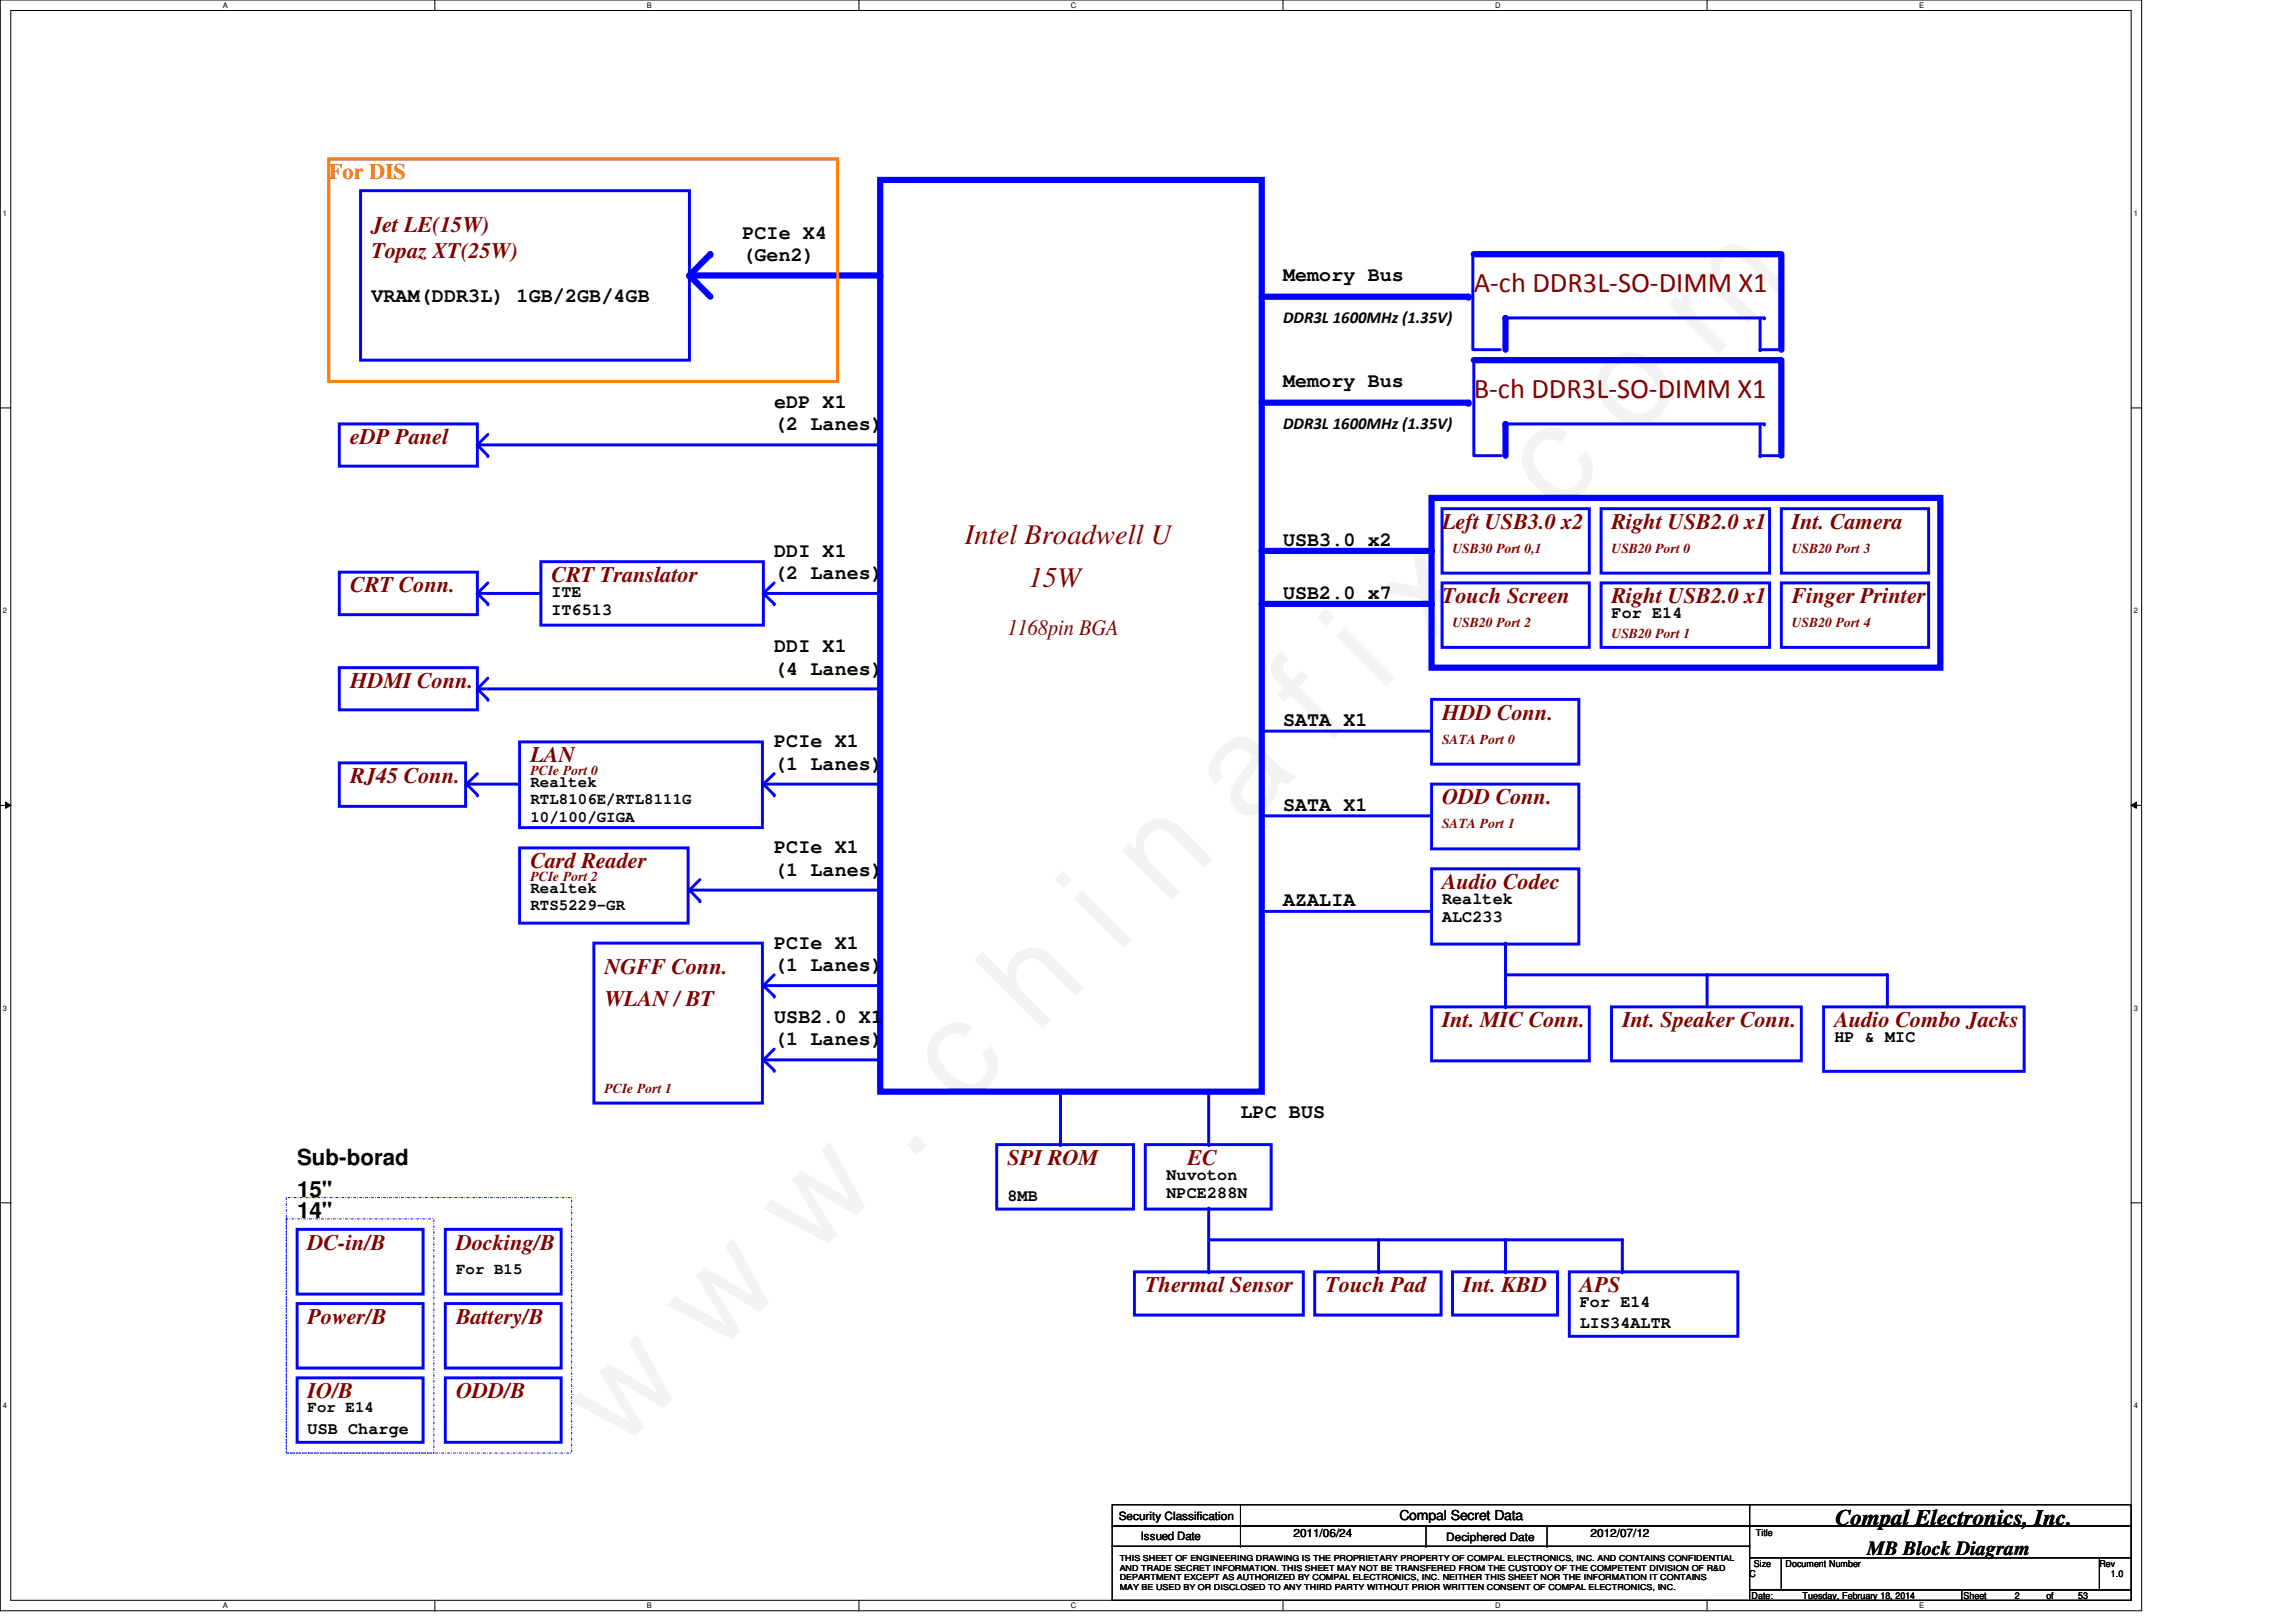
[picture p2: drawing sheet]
<svg xmlns="http://www.w3.org/2000/svg" width="297mm" height="210mm" viewBox="0 0 297 210" stroke-linecap="round" stroke-linejoin="round" font-family="sans-serif">
<defs><g id="words">
<text font-size="17.6" fill="#00f" x="80.1" y="188" transform="rotate(-45 80.1 188)">w w w . c h i n a f i x . c o m</text>
<g font-size="3.7" fill="#800000">
<text x="190.7" y="37.8">A-ch DDR3L-SO-DIMM X1</text>
<text x="190.7" y="51.5">B-ch DDR3L-SO-DIMM X1</text>
<text x="124.8" y="70.4">Intel Broadwell U</text>
<text x="133.1" y="75.9">15W</text>
</g>
<text font-size="2.9" fill="#ff8000" x="42.5" y="23.2">For DIS</text>
<g font-size="2.9" fill="#800000">
<text x="48" y="30.1">Jet LE(15W)</text>
<text x="48" y="33.4">Topaz XT(25W)</text>
<text x="45.3" y="57.5">eDP Panel</text>
<text x="186.6" y="68.5">Left USB3.0 x2</text>
<text x="208.5" y="68.5">Right USB2.0 x1</text>
<text x="231.8" y="68.5">Int. Camera</text>
<text x="45.3" y="76.7">CRT Conn.</text>
<text x="71.3" y="75.3">CRT Translator</text>
<text x="130.3" y="82.1">1168pin BGA</text>
<text x="186.6" y="78.1">Touch Screen</text>
<text x="208.5" y="78.1">Right USB2.0 x1</text>
<text x="231.8" y="78.1">Finger Printer</text>
<text x="45.3" y="89">HDMI Conn.</text>
<text x="186.6" y="93.1">HDD Conn.</text>
<text x="45.3" y="101.3">RJ45 Conn.</text>
<text x="68.6" y="98.6">LAN</text>
<text x="186.6" y="104.1">ODD Conn.</text>
<text x="68.6" y="112.4">Card Reader</text>
<text x="186.6" y="115.1">Audio Codec</text>
<text x="78.2" y="130.2">WLAN / BT</text>
<text x="78.2" y="126.1">NGFF Conn.</text>
<text x="186.6" y="132.9">Int. MIC Conn.</text>
<text x="209.9" y="132.9">Int. Speaker Conn.</text>
<text x="237.3" y="132.9">Audio Combo Jacks</text>
<text x="130.3" y="150.7">SPI ROM</text>
<text x="153.6" y="150.7">EC</text>
<text x="39.8" y="161.7">DC-in/B</text>
<text x="59" y="161.7">Docking/B</text>
<text x="148.2" y="167.2">Thermal Sensor</text>
<text x="171.5" y="167.2">Touch Pad</text>
<text x="189.3" y="167.2">Int. KBD</text>
<text x="204.4" y="167.2">APS</text>
<text x="39.8" y="171.3">Power/B</text>
<text x="59" y="171.3">Battery/B</text>
<text x="39.8" y="180.9">IO/B</text>
<text x="59" y="180.9">ODD/B</text>
</g>
<g font-size="2.9">
<text x="38.4" y="150.8">Sub-borad</text>
<text x="38.4" y="154.9">15&quot;</text>
<text x="38.4" y="157.6">14&quot;</text>
<text x="237.4" y="197.4">Compal Electronics, Inc.</text>
</g>
<g font-size="2.6">
<text x="96.1" y="30.9">PCIe X4</text>
<text x="96.1" y="33.8">(Gen2)</text>
<text x="48" y="39.1">VRAM(DDR3L) 1GB/2GB/4GB</text>
<text x="166" y="36.4">Memory Bus</text>
<text x="100.2" y="52.8">eDP X1</text>
<text x="166" y="50.1">Memory Bus</text>
<text x="100.2" y="55.7">(2 Lanes)</text>
<text x="166" y="70.7">USB3.0 x2</text>
<text x="100.2" y="72.1">DDI X1</text>
<text x="100.2" y="74.9">(2 Lanes)</text>
<text x="166" y="77.6">USB2.0 x7</text>
<text x="100.2" y="84.4">DDI X1</text>
<text x="100.2" y="87.3">(4 Lanes)</text>
<text x="166" y="94">SATA X1</text>
<text x="100.2" y="96.7">PCIe X1</text>
<text x="100.2" y="99.6">(1 Lanes)</text>
<text x="166" y="105">SATA X1</text>
<text x="100.2" y="110.4">PCIe X1</text>
<text x="100.2" y="113.3">(1 Lanes)</text>
<text x="166" y="117.3">AZALIA</text>
<text x="100.2" y="122.8">PCIe X1</text>
<text x="100.2" y="125.7">(1 Lanes)</text>
<text x="100.2" y="132.4">USB2.0 X1</text>
<text x="100.2" y="135.3">(1 Lanes)</text>
<text x="160.5" y="144.7">LPC BUS</text>
<text x="241.6" y="201.2">MB Block Diagram</text>
</g>
<g font-size="2.2">
<text x="166" y="41.8">DDR3L 1600MHz (1.35V)</text>
<text x="166" y="55.5">DDR3L 1600MHz (1.35V)</text>
<text x="71.3" y="77.2">ITE</text>
<text x="71.3" y="79.6">IT6513</text>
<text x="208.5" y="79.9">For E14</text>
<text x="186.6" y="117">Realtek</text>
<text x="186.6" y="119.4">ALC233</text>
<text x="237.3" y="134.8">HP &amp; MIC</text>
<text x="130.3" y="155.4">8MB</text>
<text x="150.9" y="152.7">Nuvoton</text>
<text x="150.9" y="155.1">NPCE288N</text>
<text x="204.4" y="171.8">LIS34ALTR</text>
<text x="204.4" y="169.1">For E14</text>
<text x="39.8" y="185.5">USB Charge</text>
</g>
<g font-size="2">
<text x="68.6" y="101.8">Realtek</text>
<text x="68.6" y="104.1">RTL8106E/RTL8111G</text>
<text x="68.6" y="106.4">10/100/GIGA</text>
<text x="68.6" y="115.5">Realtek</text>
<text x="68.6" y="117.8">RTS5229-GR</text>
<text x="59" y="164.9">For B15</text>
<text x="39.8" y="182.7">For E14</text>
</g>
<g font-size="1.8" fill="#800000">
<text x="187.9" y="71.5">USB30 Port 0,1</text>
<text x="208.5" y="71.5">USB20 Port 0</text>
<text x="231.8" y="71.5">USB20 Port 3</text>
<text x="187.9" y="81.2">USB20 Port 2</text>
<text x="208.5" y="82.5">USB20 Port 1</text>
<text x="231.8" y="81.2">USB20 Port 4</text>
<text x="68.6" y="100.3">PCIe Port 0</text>
<text x="186.6" y="96.2">SATA Port 0</text>
<text x="186.6" y="107.2">SATA Port 1</text>
<text x="68.6" y="114">PCIe Port 2</text>
<text x="78.2" y="141.5">PCIe Port 1</text>
</g>
<text font-size="1.8" x="181.1" y="196.8">Compal Secret Data</text>
<g font-size="1.5">
<text x="144.7" y="196.6">Security Classification</text>
<text x="147.6" y="199.3">Issued Date</text>
<text x="167.3" y="198.8">2011/06/24</text>
<text x="187.1" y="199.4">Deciphered Date</text>
<text x="205.8" y="198.8">2012/07/12</text>
</g>
<g font-size="1.2">
<text x="226.9" y="202.7">Size</text>
<text x="227.2" y="198.8">Title</text>
<text x="231" y="202.7">Document Number</text>
<text x="271.6" y="202.7">Rev</text>
<text x="226.4" y="204.1">C</text>
<text x="226.6" y="206.9">Date:</text>
<text x="233.2" y="206.9">Tuesday, February 18, 2014</text>
<text x="254" y="206.9">Sheet</text>
<text x="260.6" y="206.9">2</text>
<text x="264.7" y="206.9">of</text>
<text x="268.9" y="206.9">53</text>
<text x="273.1" y="204.1">1.0</text>
</g>
<g font-size="1.1">
<text x="144.9" y="203.2">AND TRADE SECRET INFORMATION. THIS SHEET MAY NOT BE TRANSFERED FROM THE CUSTODY OF THE COMPETENT DIVISION OF R&amp;D</text>
<text x="144.9" y="202">THIS SHEET OF ENGINEERING DRAWING IS THE PROPRIETARY PROPERTY OF COMPAL ELECTRONICS, INC. AND CONTAINS CONFIDENTIAL</text>
<text x="144.9" y="204.5">DEPARTMENT EXCEPT AS AUTHORIZED BY COMPAL ELECTRONICS, INC. NEITHER THIS SHEET NOR THE INFORMATION IT CONTAINS</text>
<text x="144.9" y="205.7">MAY BE USED BY OR DISCLOSED TO ANY THIRD PARTY WITHOUT PRIOR WRITTEN CONSENT OF COMPAL ELECTRONICS, INC.</text>
</g>
<g font-size="1">
<text x="28.8" y="1">A</text>
<text x="83.7" y="1">B</text>
<text x="138.6" y="1">C</text>
<text x="193.4" y="1">D</text>
<text x="248.3" y="1">E</text>
<text x=".4" y="27.9">1</text>
<text x="276.1" y="27.9">1</text>
<text x=".4" y="79.4">2</text>
<text x="276.1" y="79.4">2</text>
<text x=".4" y="130.8">3</text>
<text x="276.1" y="130.8">3</text>
<text x=".4" y="182.2">4</text>
<text x="276.1" y="182.2">4</text>
<text x="28.8" y="208.1">A</text>
<text x="83.7" y="208.1">B</text>
<text x="138.6" y="208.1">C</text>
<text x="193.4" y="208.1">D</text>
<text x="248.3" y="208.1">E</text>
</g>
</g></defs>
<path d="M0 0h277.1v208.4h-277.1zM1.4 1.4h274.3v205.7h-274.3z" fill="none" stroke="#000" stroke-width=".13"/>
<g fill="#fff">
<path d="M28.8 .1h.7v1.1h-.7z"/>
<path d="M28.8 207.2h.7v1.1h-.7z"/>
</g>
<path d="M56.3 0v1.4M56.3 207.1v1.3" fill="none" stroke="#000" stroke-width=".13"/>
<g fill="#fff">
<path d="M83.7 .1h.6v1.1h-.6z"/>
<path d="M83.7 207.2h.6v1.1h-.6z"/>
</g>
<path d="M111.1 0v1.4M111.1 207.1v1.3" fill="none" stroke="#000" stroke-width=".13"/>
<g fill="#fff">
<path d="M138.6 .1h.7v1.1h-.7z"/>
<path d="M138.6 207.2h.7v1.1h-.7z"/>
</g>
<path d="M166 0v1.4M166 207.1v1.3" fill="none" stroke="#000" stroke-width=".13"/>
<g fill="#fff">
<path d="M193.4 .1h.7v1.1h-.7z"/>
<path d="M193.4 207.2h.7v1.1h-.7z"/>
</g>
<path d="M220.8 0v1.4M220.8 207.1v1.3" fill="none" stroke="#000" stroke-width=".13"/>
<g fill="#fff">
<path d="M248.3 .1h.6v1.1h-.6z"/>
<path d="M248.3 207.2h.6v1.1h-.6z"/>
<path d="M.4 27.1h.5v1.1h-.5z"/>
<path d="M276.1 27.1h.5v1.1h-.5z"/>
<path d="M.4 78.5h.5v1.1h-.5z"/>
<path d="M276.1 78.5h.5v1.1h-.5z"/>
</g>
<path d="M0 52.8h1.4M275.7 52.8h1.4" fill="none" stroke="#000" stroke-width=".13"/>
<g fill="#fff">
<path d="M.4 129.9h.5v1.1h-.5z"/>
<path d="M276.1 129.9h.5v1.1h-.5z"/>
</g>
<path d="M0 104.2h1.4M.7 103.8l.7 .4-.7 .4zM275.7 104.2l.7-.4v.8zM275.7 104.2h1.4" fill="none" stroke="#000" stroke-width=".13"/>
<path d="M.7 103.8l.7 .4-.7 .4zM275.7 104.2l.7-.4v.8z" fill="#000"/>
<g fill="#fff">
<path d="M.4 181.4h.5v1.1h-.5z"/>
<path d="M276.1 181.4h.5v1.1h-.5z"/>
</g>
<path d="M0 155.7h1.4M275.7 155.7h1.4" fill="none" stroke="#000" stroke-width=".13"/>
<path d="M61.8 57.6l1.3 1.4M38.4 159.1h16.3v8.4h-16.3zM57.6 159.1h15v8.4h-15zM38.4 178.3h16.3v8.3h-16.3zM57.6 178.3h15v8.3h-15zM57.6 168.7h15v8.3h-15z" fill="none" stroke="#00f" stroke-width=".38"/>
<path d="M37 157.7h19.1v30.3h-19.1z" fill="none" stroke="#00f" stroke-width=".13" stroke-dasharray=".3 .3 0 .3"/>
<circle cx="63.1" cy="59" r=".19" fill="#00f"/>
<path d="M113.9 23.3h49.3v118h-49.3z" fill="none" stroke="#00f" stroke-width=".8"/>
<path d="M63.1 87.8l-1.3 1.4" fill="none" stroke="#00f" stroke-width=".38"/>
<circle cx="61.8" cy="89.2" r=".19" fill="#00f"/>
<path d="M61.8 89.2l1.3 1.3" fill="none" stroke="#00f" stroke-width=".38"/>
<circle cx="63.1" cy="90.5" r=".19" fill="#00f"/>
<path d="M63.1 56.2l-1.3 1.4" fill="none" stroke="#00f" stroke-width=".38"/>
<circle cx="61.8" cy="57.6" r=".19" fill="#00f"/>
<path d="M46.6 24.7h42.6v21.9h-42.6zM43.9 54.9h17.9v5.4h-17.9zM43.9 86.4h17.9v5.5h-17.9zM61.8 89.2h52.1" fill="none" stroke="#00f" stroke-width=".38"/>
<circle cx="61.8" cy="89.2" r=".19" fill="#00f"/>
<path d="M61.8 76.8h8.2" fill="none" stroke="#00f" stroke-width=".38"/>
<circle cx="61.8" cy="76.8" r=".19" fill="#00f"/>
<path d="M61.8 76.8l1.3 1.3" fill="none" stroke="#00f" stroke-width=".38"/>
<circle cx="63.1" cy="78.1" r=".19" fill="#00f"/>
<path d="M43.9 74h17.9v5.5h-17.9zM63.1 75.4l-1.3 1.4M70 72.7h28.8v8.2h-28.8z" fill="none" stroke="#00f" stroke-width=".38"/>
<circle cx="61.8" cy="76.8" r=".19" fill="#00f"/>
<path d="M61.8 57.6h52.1" fill="none" stroke="#00f" stroke-width=".38"/>
<circle cx="61.8" cy="57.6" r=".19" fill="#00f"/>
<path d="M43.9 98.7h16.3v5.7h-16.3zM67.2 96h31.4v11.1h-31.4zM61.8 100.1l-1.4 1.4" fill="none" stroke="#00f" stroke-width=".38"/>
<circle cx="60.4" cy="101.5" r=".19" fill="#00f"/>
<path d="M60.4 101.5h6.8" fill="none" stroke="#00f" stroke-width=".38"/>
<circle cx="60.4" cy="101.5" r=".19" fill="#00f"/>
<path d="M60.4 101.5l1.4 1.4" fill="none" stroke="#00f" stroke-width=".38"/>
<circle cx="61.8" cy="102.9" r=".19" fill="#00f"/>
<path d="M190.7 32.9h39.8v12.4M190.7 46.6h39.8v12.4M185.2 64.4h65.8v22h-65.8z" fill="none" stroke="#00f" stroke-width=".8"/>
<path d="M194.8 41.1h33.5M194.8 54.9h33.5M235.9 130.3h26v8.3h-26zM244.2 126.2v4.1" fill="none" stroke="#00f" stroke-width=".38"/>
<circle cx="244.2" cy="126.2" r=".19" fill="#00f"/>
<path d="M230.5 65.8h19v8.4h-19zM230.5 75.4h19v8.4h-19zM67.2 109.7h21.8v9.8h-21.8zM194.8 126.2h49.4M38.4 168.7h16.3v8.3h-16.3zM156.4 160.4h53.5" fill="none" stroke="#00f" stroke-width=".38"/>
<path d="M42.5 20.6h65.9v28.8h-65.9z" fill="none" stroke="#ff8000" stroke-width=".38"/>
<path d="M37 155h37v33h-37z" fill="none" stroke="#00f" stroke-width=".13" stroke-dasharray=".3 .3 0 .3"/>
<g fill="none" stroke="#000" stroke-width=".13">
<path d="M143.9 194.7h82.5v2.8h-82.5zM143.9 197.5h82.5v2.6h-82.5zM160.5 197.5h.1M160.5 194.7v5.4M184.5 197.5v2.6M200.1 197.5v2.6M226.4 194.7h49.3v2.8h-49.3zM226.4 197.5h49.3v4.1h-49.3zM143.9 200.1h82.5v7h-82.5zM160.5 200.1h.1M184.5 200.1h.1M200.1 200.1h.1"/>
<path d="M226.4 201.6h4.1v4.1h-4.1zM226.4 205.7h27.4v1.4h-27.4zM230.5 201.6h41.1v4.1h-41.1zM253.8 205.7h21.9v1.4h-21.9zM271.6 201.6h4.1v4.1h-4.1z"/>
</g>
<use href="#words"/>
</svg>
